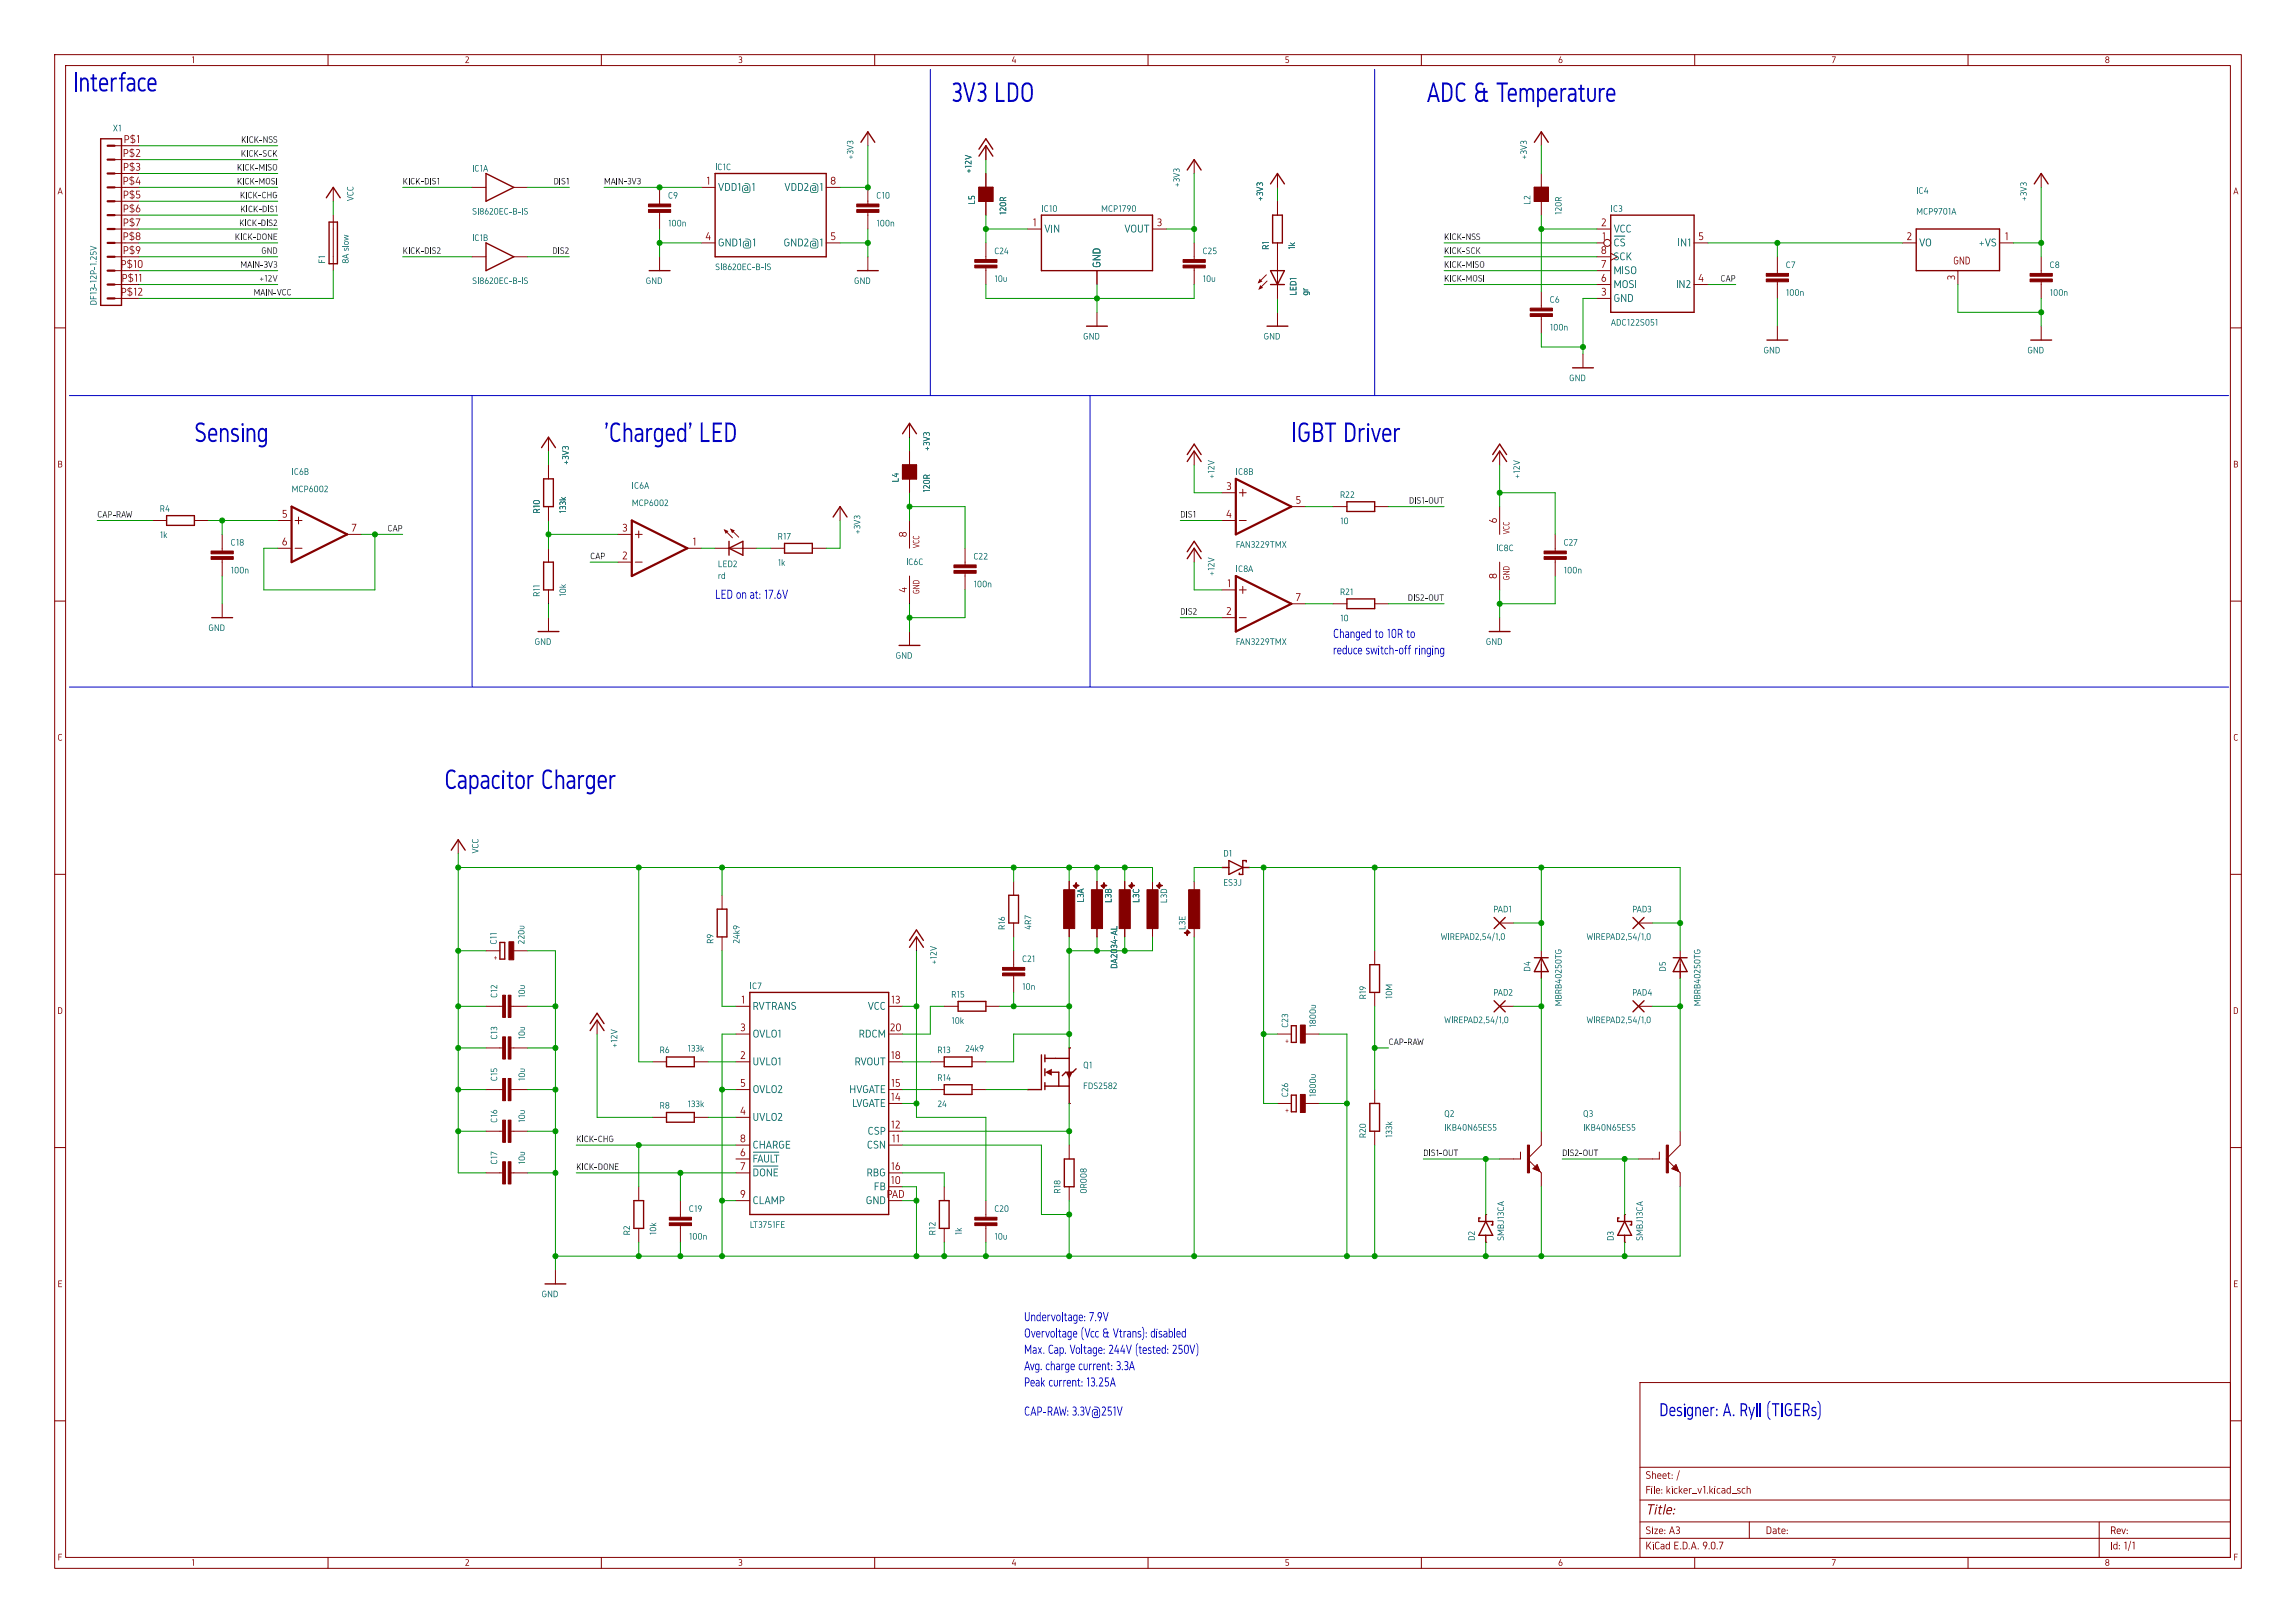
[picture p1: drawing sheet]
<svg xmlns="http://www.w3.org/2000/svg" width="420mm" height="297mm" viewBox="0 0 420 297" stroke-linecap="round" stroke-linejoin="round" font-family="sans-serif">
<defs><g id="words">
<g font-size="5.3" fill="#0000c2">
<text x="13.3" y="17.4">Interface</text>
<text x="174" y="19.3">3V3LDO</text>
<text x="261" y="19.3">ADC&amp; Temperature</text>
<text x="35.6" y="81.5">Sensing</text>
<text x="110.5" y="81.5">'Charged'LED</text>
<text x="236.2" y="81.5">IGBTDriver</text>
<text x="81.3" y="145">CapacitorCharger</text>
</g>
<text font-size="3.5" fill="#0000c2" x="303.5" y="259.6">Designer:A.Ryll(TIGERs)</text>
<text font-size="2.8" fill="#840000" x="301" y="277.8">Title:</text>
<g font-size="2.5" fill="#0000c2">
<text x="130.8" y="109.9">LEDonat:17.6V</text>
<text x="243.8" y="117.1">Changedto 10Rto</text>
<text x="243.8" y="120">reduceswitch-offringing</text>
<text x="187.3" y="242.1">Undervoltage:</text>
<text x="187.3" y="245.1">Overvoltage(Vcc&amp; Vtrans):disabled</text>
<text x="199.2" y="242.1">7.9V</text>
<text x="187.3" y="248">Max.Cap.Voltage:244V(tested:250V)</text>
<text x="187.3" y="251">Avg.chargecurrent:3.3A</text>
<text x="187.3" y="254">Peakcurrent:13.25A</text>
<text x="187.3" y="259.4">CAP-RAW:</text>
<text x="196.1" y="259.4">3.3V@251V</text>
</g>
<g font-size="2.1" fill="#a90000">
<text x="22.5" y="29">P$2</text>
<text x="22.6" y="26.4">P$1</text>
<text x="22.4" y="34">P$4</text>
<text x="22.5" y="31.5">P$3</text>
<text x="129.2" y="34">1</text>
<text x="151.8" y="34">8</text>
<text x="22.5" y="39.1">P$6</text>
<text x="22.5" y="41.7">P$7</text>
<text x="22.5" y="36.6">P$5</text>
<text x="188.8" y="41.7">1</text>
<text x="211.6" y="41.7">3</text>
<text x="292.8" y="41.7">2</text>
<text x="22.4" y="44.2">P$8</text>
<text x="22.5" y="46.7">P$9</text>
<text x="129" y="44.2">4</text>
<text x="151.9" y="44.2">5</text>
<text x="292.8" y="46.7">8</text>
<text x="293" y="44.2">1</text>
<text x="310.6" y="44.2">5</text>
<text x="348.7" y="44.2">2</text>
<text x="366.6" y="44.2">1</text>
<text x="22" y="49.3">P$10</text>
<text x="22.2" y="51.8">P$11</text>
<text x="292.8" y="49.3">7</text>
<text x="292.8" y="51.8">6</text>
<text x="310.6" y="51.8">4</text>
<text x="357.9" y="51.3" transform="rotate(-90 357.9 51.3)">3</text>
<text x="22.1" y="54.4">P$12</text>
<text x="292.9" y="54.4">3</text>
<text x="224.3" y="89.9">3</text>
<text x="51.5" y="95">5</text>
<text x="224.2" y="95">4</text>
<text x="237" y="92.5">5</text>
<text x="274.1" y="95.8" transform="rotate(-90 274.1 95.8)">6</text>
<text x="51.5" y="100.1">6</text>
<text x="64.2" y="97.5">7</text>
<text x="113.8" y="97.5">3</text>
<text x="126.6" y="100.1">1</text>
<text x="166.1" y="98.3" transform="rotate(-90 166.1 98.3)">8</text>
<text x="113.8" y="102.6">2</text>
<text x="224.4" y="107.7">1</text>
<text x="274.1" y="106" transform="rotate(-90 274.1 106)">8</text>
<text x="166.1" y="108.5" transform="rotate(-90 166.1 108.5)">4</text>
<text x="224.3" y="112.8">2</text>
<text x="237" y="110.2">7</text>
<text x="135.5" y="183.9">1</text>
<text x="162.9" y="183.9">13</text>
<text x="135.4" y="189">3</text>
<text x="162.7" y="189">20</text>
<text x="135.4" y="194.1">2</text>
<text x="162.9" y="194.1">18</text>
<text x="135.4" y="199.1">5</text>
<text x="162.9" y="201.7">14</text>
<text x="162.9" y="199.1">15</text>
<text x="135.3" y="204.2">4</text>
<text x="135.3" y="209.3">8</text>
<text x="162.9" y="206.8">12</text>
<text x="163.1" y="209.3">11</text>
<text x="135.4" y="211.8">6</text>
<text x="135.4" y="214.4">7</text>
<text x="162.9" y="214.4">16</text>
<text x="135.4" y="219.5">9</text>
<text x="162.2" y="219.5">PAD</text>
<text x="162.9" y="216.9">10</text>
</g>
<g font-size="2.1" fill="#006464">
<text x="131.3" y="35.4">VDD1@1</text>
<text x="143.5" y="35.4">VDD2@1</text>
<text x="131.3" y="45.6">GND1@1</text>
<text x="143.3" y="45.6">GND2@1</text>
<text x="191" y="43.1">VIN</text>
<text x="205.7" y="43.1">VOUT</text>
<text x="295.1" y="43.1">VCC</text>
<text x="306.9" y="45.6">IN1</text>
<text x="351" y="45.6">VO</text>
<text x="361.9" y="45.6">+VS</text>
<text x="201.8" y="49" transform="rotate(-90 201.8 49)">GND</text>
<text x="295.1" y="48.1">SCK</text>
<text x="295.1" y="50.7">MISO</text>
<text x="295.1" y="53.2">MOSI</text>
<text x="306.6" y="53.2">IN2</text>
<text x="295.1" y="55.8">GND</text>
<text x="137.7" y="185.3">RVTRANS</text>
<text x="158.7" y="185.3">VCC</text>
<text x="137.7" y="190.4">OVLO1</text>
<text x="157.1" y="190.4">RDCM</text>
<text x="137.7" y="195.5">UVLO1</text>
<text x="156.3" y="195.5">RVOUT</text>
<text x="137.7" y="200.5">OVLO2</text>
<text x="155.4" y="200.5">HVGATE</text>
<text x="155.9" y="203.1">LVGATE</text>
<text x="137.7" y="205.6">UVLO2</text>
<text x="158.7" y="208.2">CSP</text>
<text x="137.7" y="210.7">CHARGE</text>
<text x="137.7" y="213.2">~{FAULT}</text>
<text x="158.5" y="215.8">RBG</text>
<text x="158.6" y="210.7">CSN</text>
<text x="137.7" y="220.9">CLAMP</text>
<text x="158.4" y="220.9">GND</text>
<text x="159.8" y="218.3">FB</text>
</g>
<g font-size="2.1" fill="#840000">
<text x="357.3" y="48.9">GND</text>
<text x="301" y="273.8">File:kicker_v1.kicad_sch</text>
<text x="301" y="271.1">Sheet:/</text>
<text x="301" y="281.2">Size:A3</text>
<text x="323" y="281.2">Date:</text>
<text x="386" y="281.2">Rev:</text>
<text x="301" y="284">KiCadE.D.A.9.0.7</text>
<text x="386" y="284">Id:1/1</text>
</g>
<g font-size="1.8" fill="#840000">
<text x="35" y="12">1</text>
<text x="85" y="12">2</text>
<text x="135" y="12">3</text>
<text x="185" y="12">4</text>
<text x="235" y="12">5</text>
<text x="285" y="12">6</text>
<text x="335" y="12">7</text>
<text x="385" y="12">8</text>
<text x="10.5" y="36">A</text>
<text x="408.5" y="36">A</text>
<text x="10.5" y="86">B</text>
<text x="408.5" y="86">B</text>
<text x="168.6" y="100.3" transform="rotate(-90 168.6 100.3)">VCC</text>
<text x="276.6" y="97.8" transform="rotate(-90 276.6 97.8)">VCC</text>
<text x="276.6" y="106.2" transform="rotate(-90 276.6 106.2)">GND</text>
<text x="168.6" y="108.7" transform="rotate(-90 168.6 108.7)">GND</text>
<text x="10.5" y="136">C</text>
<text x="408.5" y="136">C</text>
<text x="90.2" y="176.2">+</text>
<text x="10.5" y="186">D</text>
<text x="408.5" y="186">D</text>
<text x="235" y="191.4">+</text>
<text x="235" y="204.1">+</text>
<text x="10.5" y="236">E</text>
<text x="408.5" y="236">E</text>
<text x="10.5" y="286">F</text>
<text x="35" y="287">1</text>
<text x="85" y="287">2</text>
<text x="135" y="287">3</text>
<text x="185" y="287">4</text>
<text x="235" y="287">5</text>
<text x="285" y="287">6</text>
<text x="335" y="287">7</text>
<text x="385" y="287">8</text>
<text x="408.5" y="286">F</text>
</g>
<g font-size="1.8" fill="#006464">
<text x="20.6" y="24.5">X1</text>
<text x="156.5" y="29.2" transform="rotate(-90 156.5 29.2)">+3V3</text>
<text x="279.7" y="29.2" transform="rotate(-90 279.7 29.2)">+3V3</text>
<text x="86.4" y="31.8">IC1A</text>
<text x="130.8" y="31.6">IC1C</text>
<text x="178.1" y="31.8" transform="rotate(-90 178.1 31.8)">+12V</text>
<text x="216.2" y="34.3" transform="rotate(-90 216.2 34.3)">+3V3</text>
<text x="350.5" y="35.9">IC4</text>
<text x="65.1" y="36.8" transform="rotate(-90 65.1 36.8)">VCC</text>
<text x="86.4" y="39.7">SI8620EC-B-IS</text>
<text x="122.2" y="36.8">C9</text>
<text x="122.2" y="41.9">100n</text>
<text x="160.3" y="36.8">C10</text>
<text x="160.3" y="41.9">100n</text>
<text x="178.8" y="37.5" transform="rotate(-90 178.8 37.5)">L5</text>
<text x="184.5" y="39.4" transform="rotate(-90 184.5 39.4)">120R</text>
<text x="190.5" y="39.2">IC10</text>
<text x="201.4" y="39.2">MCP1790</text>
<text x="231.5" y="36.8" transform="rotate(-90 231.5 36.8)">+3V3</text>
<text x="280.4" y="37.5" transform="rotate(-90 280.4 37.5)">L2</text>
<text x="286.1" y="39.4" transform="rotate(-90 286.1 39.4)">120R</text>
<text x="294.6" y="39.2">IC3</text>
<text x="350.5" y="39.7">MCP9701A</text>
<text x="371.2" y="36.8" transform="rotate(-90 371.2 36.8)">+3V3</text>
<text x="86.4" y="44.5">IC1B</text>
<text x="181.9" y="46.9">C24</text>
<text x="220" y="46.9">C25</text>
<text x="232.5" y="45.7" transform="rotate(-90 232.5 45.7)">R1</text>
<text x="237.3" y="45.7" transform="rotate(-90 237.3 45.7)">1k</text>
<text x="59.9" y="48.3" transform="rotate(-90 59.9 48.3)">F1</text>
<text x="64.2" y="48.3" transform="rotate(-90 64.2 48.3)">8Aslow</text>
<text x="86.4" y="52.4">SI8620EC-B-IS</text>
<text x="118.1" y="52.4">GND</text>
<text x="130.8" y="49.9">SI8620EC-B-IS</text>
<text x="156.2" y="52.4">GND</text>
<text x="181.9" y="52">10u</text>
<text x="220" y="52">10u</text>
<text x="326.6" y="49.5">C7</text>
<text x="374.9" y="49.5">C8</text>
<text x="18.1" y="55.9" transform="rotate(-90 18.1 55.9)">DF13-12P-1.25V</text>
<text x="237.6" y="54.1" transform="rotate(-90 237.6 54.1)">LED1</text>
<text x="239.7" y="54.1" transform="rotate(-90 239.7 54.1)">gr</text>
<text x="283.5" y="55.8">C6</text>
<text x="326.6" y="54.6">100n</text>
<text x="374.9" y="54.6">100n</text>
<text x="198.1" y="62.6">GND</text>
<text x="231.1" y="62.6">GND</text>
<text x="283.5" y="60.9">100n</text>
<text x="294.6" y="60">ADC122S051</text>
<text x="322.6" y="65.1">GND</text>
<text x="370.8" y="65.1">GND</text>
<text x="287" y="70.2">GND</text>
<text x="170.5" y="82.5" transform="rotate(-90 170.5 82.5)">+3V3</text>
<text x="53.3" y="87.3">IC6B</text>
<text x="104.5" y="85.1" transform="rotate(-90 104.5 85.1)">+3V3</text>
<text x="115.6" y="89.9">IC6A</text>
<text x="164.8" y="88.3" transform="rotate(-90 164.8 88.3)">L4</text>
<text x="222.6" y="87.6" transform="rotate(-90 222.6 87.6)">+12V</text>
<text x="226.1" y="87.3">IC8B</text>
<text x="278.4" y="87.6" transform="rotate(-90 278.4 87.6)">+12V</text>
<text x="29.2" y="94.1">R4</text>
<text x="53.3" y="90.5">MCP6002</text>
<text x="99.2" y="94" transform="rotate(-90 99.2 94)">R10</text>
<text x="104" y="94" transform="rotate(-90 104 94)">133k</text>
<text x="115.6" y="93">MCP6002</text>
<text x="170.5" y="90.2" transform="rotate(-90 170.5 90.2)">120R</text>
<text x="245.1" y="91.5">R22</text>
<text x="29.2" y="98.9">1k</text>
<text x="42.2" y="100.3">C18</text>
<text x="142.2" y="99.2">R17</text>
<text x="157.8" y="97.8" transform="rotate(-90 157.8 97.8)">+3V3</text>
<text x="226.1" y="100.7">FAN3229TMX</text>
<text x="245.1" y="96.3">10</text>
<text x="273.7" y="101.3">IC8C</text>
<text x="286" y="100.3">C27</text>
<text x="42.2" y="105.4">100n</text>
<text x="131.3" y="106.4">rd</text>
<text x="131.3" y="104.2">LED2</text>
<text x="142.2" y="104">1k</text>
<text x="165.7" y="103.8">IC6C</text>
<text x="178.1" y="102.8">C22</text>
<text x="178.1" y="107.9">100n</text>
<text x="222.6" y="105.4" transform="rotate(-90 222.6 105.4)">+12V</text>
<text x="226.1" y="105.1">IC8A</text>
<text x="286" y="105.4">100n</text>
<text x="99.2" y="109.2" transform="rotate(-90 99.2 109.2)">R11</text>
<text x="104" y="109.2" transform="rotate(-90 104 109.2)">10k</text>
<text x="245.1" y="109.3">R21</text>
<text x="38.1" y="115.9">GND</text>
<text x="97.8" y="118.4">GND</text>
<text x="226.1" y="118.4">FAN3229TMX</text>
<text x="245.1" y="114.1">10</text>
<text x="271.8" y="118.4">GND</text>
<text x="163.8" y="121">GND</text>
<text x="87.9" y="156.2" transform="rotate(-90 87.9 156.2)">VCC</text>
<text x="223.8" y="157.2">D1</text>
<text x="198.7" y="165.2" transform="rotate(-90 198.7 165.2)">L3A</text>
<text x="203.7" y="165.2" transform="rotate(-90 203.7 165.2)">L3B</text>
<text x="208.8" y="165.2" transform="rotate(-90 208.8 165.2)">L3C</text>
<text x="213.9" y="165.3" transform="rotate(-90 213.9 165.3)">L3D</text>
<text x="223.8" y="162.5">ES3J</text>
<text x="273.2" y="167.4">PAD1</text>
<text x="298.6" y="167.4">PAD3</text>
<text x="91.3" y="172.8" transform="rotate(-90 91.3 172.8)">C11</text>
<text x="96.4" y="172.8" transform="rotate(-90 96.4 172.8)">220u</text>
<text x="130.9" y="172.7" transform="rotate(-90 130.9 172.7)">R9</text>
<text x="135.7" y="172.7" transform="rotate(-90 135.7 172.7)">24k9</text>
<text x="184.2" y="170.2" transform="rotate(-90 184.2 170.2)">R16</text>
<text x="189" y="170.2" transform="rotate(-90 189 170.2)">4R7</text>
<text x="217.3" y="170.2" transform="rotate(-90 217.3 170.2)">L3E</text>
<text x="263.5" y="172.4">WIREPAD2,54/1,0</text>
<text x="290.2" y="172.4">WIREPAD2,54/1,0</text>
<text x="171.8" y="176.5" transform="rotate(-90 171.8 176.5)">+12V</text>
<text x="186.9" y="176.5">C21</text>
<text x="204.8" y="177.3" transform="rotate(-90 204.8 177.3)">DA2034-AL</text>
<text x="280.4" y="177.8" transform="rotate(-90 280.4 177.8)">D4</text>
<text x="305.1" y="177.8" transform="rotate(-90 305.1 177.8)">D5</text>
<text x="91.4" y="182.6" transform="rotate(-90 91.4 182.6)">C12</text>
<text x="96.5" y="182.6" transform="rotate(-90 96.5 182.6)">10u</text>
<text x="137.2" y="181.4">IC7</text>
<text x="174" y="183">R15</text>
<text x="186.9" y="181.6">10n</text>
<text x="250.3" y="182.9" transform="rotate(-90 250.3 182.9)">R19</text>
<text x="255.1" y="182.9" transform="rotate(-90 255.1 182.9)">10M</text>
<text x="273.2" y="182.6">PAD2</text>
<text x="286.1" y="184.1" transform="rotate(-90 286.1 184.1)">MBRB40250TG</text>
<text x="298.6" y="182.6">PAD4</text>
<text x="311.5" y="184.1" transform="rotate(-90 311.5 184.1)">MBRB40250TG</text>
<text x="91.4" y="190.2" transform="rotate(-90 91.4 190.2)">C13</text>
<text x="96.5" y="190.2" transform="rotate(-90 96.5 190.2)">10u</text>
<text x="113.3" y="191.8" transform="rotate(-90 113.3 191.8)">+12V</text>
<text x="174" y="187.8">10k</text>
<text x="236.1" y="188.1" transform="rotate(-90 236.1 188.1)">C23</text>
<text x="241.1" y="188.1" transform="rotate(-90 241.1 188.1)">1800u</text>
<text x="264.2" y="187.7">WIREPAD2,54/1,0</text>
<text x="290.2" y="187.7">WIREPAD2,54/1,0</text>
<text x="91.4" y="197.9" transform="rotate(-90 91.4 197.9)">C15</text>
<text x="96.5" y="197.9" transform="rotate(-90 96.5 197.9)">10u</text>
<text x="120.6" y="193.1">R6</text>
<text x="125.7" y="192.9">133k</text>
<text x="171.4" y="193.1">R13</text>
<text x="176.5" y="192.9">24k9</text>
<text x="198.1" y="195.9">Q1</text>
<text x="120.6" y="203.3">R8</text>
<text x="125.7" y="203">133k</text>
<text x="171.4" y="198.2">R14</text>
<text x="171.4" y="203">24</text>
<text x="198.1" y="199.7">FDS2582</text>
<text x="236.1" y="200.8" transform="rotate(-90 236.1 200.8)">C26</text>
<text x="241.1" y="200.8" transform="rotate(-90 241.1 200.8)">1800u</text>
<text x="91.4" y="205.5" transform="rotate(-90 91.4 205.5)">C16</text>
<text x="96.5" y="205.5" transform="rotate(-90 96.5 205.5)">10u</text>
<text x="250.3" y="208.3" transform="rotate(-90 250.3 208.3)">R20</text>
<text x="255.1" y="208.3" transform="rotate(-90 255.1 208.3)">133k</text>
<text x="264.2" y="204.8">Q2</text>
<text x="264.2" y="207.3">IKB40N65ES5</text>
<text x="289.6" y="204.8">Q3</text>
<text x="289.6" y="207.3">IKB40N65ES5</text>
<text x="91.4" y="213.1" transform="rotate(-90 91.4 213.1)">C17</text>
<text x="96.5" y="213.1" transform="rotate(-90 96.5 213.1)">10u</text>
<text x="194.4" y="218.4" transform="rotate(-90 194.4 218.4)">R18</text>
<text x="199.2" y="218.4" transform="rotate(-90 199.2 218.4)">0R008</text>
<text x="115.7" y="226.1" transform="rotate(-90 115.7 226.1)">R2</text>
<text x="120.5" y="226.1" transform="rotate(-90 120.5 226.1)">10k</text>
<text x="126" y="222.2">C19</text>
<text x="126" y="227.3">100n</text>
<text x="137.2" y="225.1">LT3751FE</text>
<text x="171.5" y="226.1" transform="rotate(-90 171.5 226.1)">R12</text>
<text x="176.3" y="226.1" transform="rotate(-90 176.3 226.1)">1k</text>
<text x="181.9" y="222.2">C20</text>
<text x="181.9" y="227.3">10u</text>
<text x="270.2" y="227.1" transform="rotate(-90 270.2 227.1)">D2</text>
<text x="275.5" y="227.1" transform="rotate(-90 275.5 227.1)">SMBJ13CA</text>
<text x="295.6" y="227.1" transform="rotate(-90 295.6 227.1)">D3</text>
<text x="300.9" y="227.1" transform="rotate(-90 300.9 227.1)">SMBJ13CA</text>
<text x="99.1" y="237.8">GND</text>
</g>
<g font-size="1.7" fill="#0f0f0f">
<text x="44.1" y="28.9">KICK-SCK</text>
<text x="44.1" y="26.3">KICK-NSS</text>
<text x="43.4" y="33.9">KICK-MOSI</text>
<text x="43.4" y="31.4">KICK-MISO</text>
<text x="73.7" y="33.9">KICK-DIS1</text>
<text x="101.3" y="33.9">DIS1</text>
<text x="110.5" y="33.9">MAIN-3V3</text>
<text x="43.8" y="41.6">KICK-DIS2</text>
<text x="43.9" y="36.5">KICK-CHG</text>
<text x="44" y="39">KICK-DIS1</text>
<text x="43" y="44.1">KICK-DONE</text>
<text x="47.8" y="46.6">GND</text>
<text x="73.7" y="46.6">KICK-DIS2</text>
<text x="101" y="46.6">DIS2</text>
<text x="264.2" y="44.1">KICK-NSS</text>
<text x="264.2" y="46.6">KICK-SCK</text>
<text x="44" y="49.2">MAIN-3V3</text>
<text x="47.4" y="51.7">+12V</text>
<text x="264.2" y="51.7">KICK-MOSI</text>
<text x="264.2" y="49.2">KICK-MISO</text>
<text x="314.7" y="51.7">CAP</text>
<text x="46.4" y="54.3">MAIN-VCC</text>
<text x="17.8" y="94.9">CAP-RAW</text>
<text x="215.9" y="94.9">DIS1</text>
<text x="257.7" y="92.4">DIS1-OUT</text>
<text x="70.9" y="97.4">CAP</text>
<text x="107.9" y="102.5">CAP</text>
<text x="215.9" y="112.7">DIS2</text>
<text x="257.5" y="110.1">DIS2-OUT</text>
<text x="254" y="191.4">CAP-RAW</text>
<text x="105.4" y="209.2">KICK-CHG</text>
<text x="105.4" y="214.3">KICK-DONE</text>
<text x="260.3" y="211.7">DIS1-OUT</text>
<text x="285.8" y="211.7">DIS2-OUT</text>
</g>
</g></defs>
<g fill="none" stroke="#840000" stroke-width=".18">
<path d="M10 10h400v277h-400zM12 12h396v273h-396zM60 10v2M110 10v2M160 10v2M210 10v2M260 10v2M310 10v2M360 10v2M10 60h2M408 60h2M10 110h2"/>
<path d="M408 110h2M10 160h2M408 160h2M185.4 174v3M185.4 178.6v3M200.7 161.3v2.5M200.7 168.9v2.6M210.8 161.3v2.5M210.8 168.9v2.6M251.5 174v2.5M274.3 168.9h2.6M299.7 168.9h2.6"/>
<path d="M307.3 174v5.1M119.4 194.3h2.5M127 194.3h2.5M170.2 199.4h2.5M170.2 194.3h2.5M172.7 184.2h2.6M177.8 199.4h2.5M177.8 194.3h2.5M180.3 184.2h2.6M233.7 189.2h2.5M238.8 189.2h2.5M251.5 181.6v2.6"/>
<path d="M251.5 199.4v2.5M274.3 184.2h2.6M299.7 184.2h2.6M10 210h2M172.7 217.2v2.5M180.3 219.7v3.1M195.6 209.6v2.5M195.6 217.2v2.5M233.7 201.9h2.5M238.8 201.9h2.5M251.5 207v2.6M303.5 210.8v1.3h-3.8"/>
<path d="M305.8 213.9l.8-.8 .5 1.3zM307 214.2l.3 .4v2.6M307.3 207v2.6l-2.5 2.5 1.5 1.5M408 210h2M172.7 224.8v2.5M180.3 224.3v3M271.8 227.3h.1M271.8 222.2h.1M297.2 227.3h.1M297.2 222.2h.1M300 253h108v32h-108zM10 260h2"/>
<path d="M300 278.5h108M300 274.5h108M300 268.5h108M320 278.5v3M384 278.5v6.5M408 260h2M60 285v2M110 285v2M160 285v2M210 285v2M260 285v2M300 281.5h108"/>
<path d="M310 285v2M360 285v2"/>
</g>
<g fill="none" stroke="#840000" stroke-width=".25">
<path d="M250.6 176.5h1.7v5.1h-1.7zM273.3 167.9l2 2M275.3 167.9l-2 2M298.7 167.9l2 2M300.7 167.9l-2 2M306.1 175.3h2.5M307.3 175.3l1.3 2.5h-2.5zM121.9 193.4h5.1v1.8h-5.1zM172.7 193.4h5.1v1.8h-5.1zM172.7 198.5h5.1v1.8h-5.1zM175.3 183.3h5v1.7h-5zM190.5 193v6.4h-2.5"/>
<path d="M191.1 193v1.3M191.1 195.6v1.3M191.1 193.7h1.9M236.2 187.7h.9v3.1h-.9zM273.3 183.1l2 2.1M275.3 183.1l-2 2.1M298.7 183.1l2 2.1M300.7 183.1l-2 2.1M171.8 219.7h1.8v5.1h-1.8zM194.7 212.1h1.8v5.1h-1.8zM236.2 200.4h.9v3.1h-.9zM250.6 201.9h1.7v5.1h-1.7z"/>
<path d="M306.1 213.9l.5-.5 .4 .8zM306.3 213.6l.7 .6M306.6 213.6l-.3 .3M270.8 222.9h-.3v.6h2.5v.7h-.2M271.8 223.5l1.2 2.6h-2.5zM271.8 222.2v1.3M271.8 226.1v1.2M296.2 222.9h-.3v.6h2.5v.7h-.2M297.2 223.5l1.2 2.6h-2.5zM297.2 222.2v1.3M297.2 226.1v1.2"/>
</g>
<g fill="#840000" stroke="#840000" stroke-width=".25">
<path d="M211.6 162.1l.3-.1 .2-.5 .1 .3 .4 .3h-.3l-.2 .5z"/>
<path d="M201.4 162.1l.4-.3 .1-.3 .1 .3 .4 .3-.4 .2-.1 .3z"/>
</g>
<g fill="#840000" stroke="#840000" stroke-width=".18">
<path d="M209.8 162.8h2v7.1h-2z"/>
<path d="M199.6 162.8h2.1v7.1h-2.1z"/>
<path d="M183.4 177h4.1v.5h-4.1z"/>
<path d="M183.4 178.1h4.1v.5h-4.1z"/>
<path d="M237.9 187.6h.9v3.3h-.9z"/>
<path d="M237.9 200.3h.9v3.3h-.9z"/>
<path d="M304.8 209.6h.4v5h-.4z"/>
<path d="M178.3 222.8h4.1v.5h-4.1z"/>
<path d="M178.3 223.8h4.1v.5h-4.1z"/>
</g>
<path d="M191.1 196.2l1.3-.6v1.3z" fill="#840000"/>
<path d="M191.1 198.1v1.3M191.1 198.8h4.5M192.4 196.2h1.3v2.6M193 193.7h2.6M195.6 191.8v4.4M196.2 196.2h-1.3l-.6 .7" fill="none" stroke="#840000" stroke-width=".25"/>
<path d="M194.9 196.2h1.3l-.6 1.3z" fill="#840000"/>
<path d="M179.1 27.3l1.2-1.9 1.3 1.9M179.1 28.6l1.2-1.9 1.3 1.9M280.7 175.3h2.5M281.9 175.3l1.3 2.5h-2.5zM137.2 181.6h25.4v40.6h-25.4zM195.6 196.9v5M196.8 195.6l-.6 .6" fill="none" stroke="#840000" stroke-width=".25"/>
<g fill="none" stroke="#840000" stroke-width=".18">
<path d="M180.3 26.7v2.5M281.9 174v5.1M134.6 184.2h2.6M134.6 189.2h2.6M134.6 194.3h2.6M134.6 199.4h2.6M188 199.4h.1M195.6 191.8h.1M124.5 219.7v3.1M134.6 204.5h2.6M134.6 209.6h2.6M134.6 212.1h2.6"/>
<path d="M134.6 214.6h2.6M195.6 201.9h.1M124.5 224.3v3"/>
</g>
<g fill="#840000" stroke="#840000" stroke-width=".18">
<path d="M122.4 222.8h4.1v.5h-4.1z"/>
<path d="M122.4 223.8h4.1v.5h-4.1z"/>
</g>
<path d="M137.8 210.8h4.7" fill="none" stroke="#006464" stroke-width=".18"/>
<g fill="#006464">
<path d="M137.8 213.8a.73 .73 0 0 1 .9 .8 .73 .73 0 0 1-.9 .7v-.2l.7-.1 .1-.4-.1-.5-.5-.1v1.1h-.2z"/>
<path d="M139.1 214a.52 .52 0 0 1 .7-.1 .52 .52 0 0 1 .2 .7 .52 .52 0 0 1-.5 .7 .52 .52 0 0 1-.5-.7h.2a.37 .37 0 0 0 .4 .5 .37 .37 0 0 0 .2-.5v-.1a.37 .37 0 0 0-.4-.5 .37 .37 0 0 0-.2 .6h-.2z"/>
<path d="M140.3 213.8h.1l.6 1.2v-1.2h.2v1.5h-.1l-.7-1.1v1.1h-.1z"/>
<path d="M141.5 213.8h.8v.2h-.6v.5h.5v.1h-.5v.5h.6v.2h-.8z"/>
</g>
<path d="M137.8 213.4h4.5" fill="none" stroke="#006464" stroke-width=".18"/>
<g fill="none" stroke="#840000" stroke-width=".18">
<path d="M180.3 31.8v7.6M218.4 29.2v2.6M281.9 24.1v2.6M281.9 31.8v7.6M373.4 31.8v2.5M180.3 44.5v3M180.3 49v3.1M200.7 57.2v2.5M218.4 44.5v3M218.4 49v3.1M292.1 44.5h1.3M292.1 41.9h2.5"/>
<path d="M325.1 47v3M325.1 51.6v3M325.1 59.7v2.5M348 44.5h2.5M358.1 49.5v2.6M365.8 44.5h2.5M373.4 59.7v2.5M223.5 90.2h2.6M223.5 95.3h2.6M226.7 90.2h1.3M226.7 95.3h1.3M227.3 89.5v1.3"/>
<path d="M236.2 92.7h2.6M243.8 92.7h2.6M251.5 92.7h2.5M176.5 100.3v3.1M176.5 104.9v3.1M223.5 108h2.6M223.5 113h2.6M226.7 108h1.3M226.7 113h1.3M227.3 107.3v1.3M236.2 110.5h2.6M243.8 110.5h2.6"/>
<path d="M251.5 110.5h2.5M274.3 113v2.6M83.8 153.7v2.5M223.5 158.8h.1M228.6 158.8h.1M167.6 171.5v2.5M88.9 184.2h3M93.5 184.2h3M88.9 207h3M88.9 214.6h3M93.5 207h3M93.5 214.6h3"/>
<path d="M116.8 217.2v2.5M134.6 219.7h2.6M101.6 232.4v2.5M116.8 224.8v2.5"/>
<circle cx="294" cy="44.4" r=".63"/>
</g>
<g fill="none" stroke="#840000" stroke-width=".25">
<path d="M179.1 34.3h2.5v2.5h-2.5zM217.2 31.1l1.2-1.9 1.3 1.9M280.7 34.3h2.5v2.5h-2.5zM280.7 26l1.2-1.9 1.3 1.9M294.6 39.4h15.3v17.8h-15.3zM372.1 33.7l1.3-1.9 1.2 1.9M198.8 59.7h3.8M350.5 41.9h15.3v7.6h-15.3zM323.2 62.2h3.8M371.5 62.2h3.8M246.4 91.8h5.1v1.8h-5.1zM246.4 109.6h5.1v1.8h-5.1z"/>
<path d="M272.4 115.6h3.8M82.5 155.6l1.3-1.9 1.3 1.9M223.5 158.8h1.3M224.8 157.5l2.5 1.3-2.5 1.2zM227.3 158.8h1.3M228 157.7v-.2h-.7v2.5h-.6v-.2M166.4 172.1l1.2-1.9 1.3 1.9M166.4 173.4l1.2-1.9 1.3 1.9M116 219.7h1.7v5.1h-1.7zM99.7 234.9h3.8"/>
</g>
<path d="M226.1 87.6l10.1 5.1-10.1 5.1zM226.1 105.4l10.1 5.1-10.1 5.1z" fill="none" stroke="#840000" stroke-width=".41"/>
<g fill="#840000" stroke="#840000" stroke-width=".18">
<path d="M174.5 103.4h4.1v.5h-4.1z"/>
<path d="M174.5 104.4h4.1v.5h-4.1z"/>
<path d="M323.1 50h4.1v.5h-4.1z"/>
<path d="M323.1 51.1h4.1v.5h-4.1z"/>
<path d="M91.9 205h.6v4h-.6z"/>
<path d="M93 205h.5v4h-.5z"/>
<path d="M179.1 34.3h2.5v2.5h-2.5z"/>
<path d="M178.3 47.5h4.1v.5h-4.1z"/>
<path d="M178.3 48.5h4.1v.5h-4.1z"/>
<path d="M91.9 182.1h.6v4.1h-.6z"/>
<path d="M93 182.1h.5v4.1h-.5z"/>
<path d="M216.4 47.5h4.1v.5h-4.1z"/>
<path d="M216.4 48.5h4.1v.5h-4.1z"/>
<path d="M280.7 34.3h2.5v2.5h-2.5z"/>
<path d="M91.9 212.6h.6v4.1h-.6z"/>
<path d="M93 212.6h.5v4.1h-.5z"/>
</g>
<g fill="#006464">
<path d="M295.4 43.8l.4-.2 .3 .2-.1 .1-.1-.1a.62 .62 0 0 0-.5 .5 .62 .62 0 0 0 .2 .6l.5-.1 .1 .1a.5 .5 0 0 1-.6 .2 .5 .5 0 0 1-.3-.5z"/>
<path d="M296.5 43.8l.3-.2 .4 .2-.1 .1-.1-.1a.26 .26 0 0 0-.4 .1 .26 .26 0 0 0 .2 .4 .46 .46 0 0 1 .4 .7 .46 .46 0 0 1-.8-.1l.1-.1a.3 .3 0 0 0 .5 .1 .3 .3 0 0 0-.1-.5l-.5-.2z"/>
</g>
<g fill="none" stroke="#840000" stroke-width=".18">
<path d="M233.7 57.2v2.5M281.9 53.3v3.1M281.9 57.9v3.1M292.1 47h2.5M292.1 49.5h2.5M292.1 52.1h2.5M292.1 54.6h2.5M309.9 52.1h2.5M309.9 44.5h2.5M27.9 95.3h2.6M35.6 95.3h2.5M218.4 82.6v2.5"/>
<path d="M274.3 82.6v2.5M274.3 92.7v5.1M284.5 97.8v3M218.4 100.3v2.6M274.3 102.9v5.1M284.5 102.4v3M88.9 174h2.5M94 174h2.5M132.1 163.8v2.6M132.1 171.5v2.5M88.9 199.4h3M88.9 191.8h3"/>
<path d="M93.5 199.4h3M93.5 191.8h3M109.2 186.7v2.5"/>
</g>
<g fill="#840000" stroke="#840000" stroke-width=".18">
<path d="M91.9 197.4h.6v4h-.6z"/>
<path d="M93 197.4h.5v4h-.5z"/>
<path d="M282.4 100.8h4.1v.5h-4.1z"/>
<path d="M282.4 101.9h4.1v.5h-4.1z"/>
<path d="M91.9 189.7h.6v4.1h-.6z"/>
<path d="M93 189.7h.5v4.1h-.5z"/>
<path d="M93.1 172.3h.9v3.3h-.9z"/>
<path d="M279.9 56.4h4.1v.5h-4.1z"/>
<path d="M279.9 57.4h4.1v.5h-4.1z"/>
</g>
<path d="M231.8 59.7h3.8M30.5 94.4h5.1v1.7h-5.1zM217.2 83.2l1.2-1.9 1.3 1.9M217.2 84.5l1.2-1.9 1.3 1.9M273 83.2l1.3-1.9 1.3 1.9M273 84.5l1.3-1.9 1.3 1.9M217.2 101l1.2-1.9 1.3 1.9M217.2 102.2l1.2-1.9 1.3 1.9M91.4 172.5h.9v3h-.9zM131.2 166.4h1.8v5.1h-1.8zM107.9 187.3l1.3-1.9 1.3 1.9M107.9 188.6l1.3-1.9 1.3 1.9" fill="none" stroke="#840000" stroke-width=".25"/>
<g fill="#840000">
<path d="M230.4 51l.5 .5-.9 .4z"/>
<path d="M230.5 52.2l.5 .5-.8 .4z"/>
</g>
<g fill="none" stroke="#840000" stroke-width=".18">
<path d="M21 26.7h1.9M21 29.2h1.9M21 31.8h1.9M21 34.3h1.9M21 36.8h1.9M21 39.4h1.9M61 34.3v2.5M61 39.4v10.1M86.4 34.3h2.5M94 34.3h2.5M120.6 34.3v3M120.6 38.9v3"/>
<path d="M128.3 34.3h2.5M151.1 34.3h2.6M158.7 24.1v2.6M158.7 34.3v3M158.7 38.9v3M233.7 31.8v2.5M233.7 36.8v2.6M21 41.9h1.9M21 44.5h1.9M21 47h1.9M21 49.5h1.9M21 52.1h1.9"/>
<path d="M21 54.6h1.9M86.4 47h2.5M94 47h2.5M120.6 47v2.5M128.3 44.5h2.5M151.1 44.5h2.6M158.7 47v2.5M188 41.9h2.5M200.7 49.5v2.6M210.8 41.9h2.6M231.6 50.3l-1.3 1.4M231.8 51.4l-1.4 1.4"/>
<path d="M233.7 44.5v10.1M289.6 64.8v2.5M40.6 97.8v3M50.8 95.3h2.5M54 95.3h1.2M54.6 94.6v1.3M63.5 97.8h2.5M100.3 80v2.6M100.3 85.1v2.5M100.3 92.7v2.6M113 97.8h2.6M116.2 97.8h1.3"/>
<path d="M116.8 97.2v1.2M166.4 82.6v7.6M166.4 95.3v5M40.6 102.4v3M40.6 110.5v2.5M50.8 100.3h2.5M54 100.3h1.2M113 102.9h2.6M116.2 102.9h1.3M125.7 100.3h2.6M166.4 105.4v5.1M185.4 161.3v2.5"/>
<path d="M185.4 168.9v2.6M195.6 161.3v2.5M195.6 168.9v2.6M205.7 161.3v2.5M205.7 168.9v2.6M218.4 161.3v2.5M218.4 168.9v2.6M278.1 210.8v1.3h-3.8M280.4 213.9l.8-.8 .5 1.3zM281.6 214.2l.3 .4v2.6M281.9 207v2.6l-2.5 2.5 1.5 1.5"/>
</g>
<g fill="none" stroke="#840000" stroke-width=".25">
<path d="M18.4 25.4h3.8v30.5h-3.8zM59.7 36.2l1.3-1.9 1.2 1.9M88.9 31.8l5.1 2.5-5.1 2.5zM130.8 31.8h20.3v15.2h-20.3zM157.5 26l1.2-1.9 1.3 1.9M190.5 39.4h20.3v10.1h-20.3zM232.4 33.7l1.3-1.9 1.2 1.9M232.8 39.4h1.8v5.1h-1.8zM60.2 40.6h1.5v7.7h-1.5zM88.9 44.5l5.1 2.5-5.1 2.5zM118.7 49.5h3.9M156.8 49.5h3.9"/>
<path d="M232.4 49.5h2.5l-1.2 2.6zM232.4 52.1h2.5M287.7 67.3h3.8M99.1 81.9l1.2-1.9 1.3 1.9M99.4 87.6h1.8v5.1h-1.8zM165.1 85.1h2.5v2.5h-2.5zM38.7 113h3.8M184.5 163.8h1.8v5.1h-1.8zM280.7 213.9l.5-.5 .4 .8zM280.9 213.6l.7 .6M281.2 213.6l-.3 .3"/>
</g>
<g fill="#840000" stroke="#840000" stroke-width=".25">
<path d="M207 161.5l.1 .3 .4 .3-.4 .2-.1 .3-.5-.5 .4-.3z"/>
<path d="M216.7 170.7l.2-.1 .3-.4 .5 .5-.3 .1-.2 .4-.1-.3z"/>
<path d="M196.3 162.1l.3-.1 .2-.5 .1 .3 .5 .3h-.3l-.3 .5z"/>
</g>
<g fill="#840000" stroke="#840000" stroke-width=".18">
<path d="M204.7 162.8h2.1v7.1h-2.1z"/>
<path d="M217.4 162.8h2.1v7.1h-2.1z"/>
<path d="M194.6 162.8h2v7.1h-2z"/>
<path d="M279.4 209.6h.4v5h-.4z"/>
<path d="M38.6 100.8h4.1v.5h-4.1z"/>
<path d="M38.6 101.9h4.1v.5h-4.1z"/>
<path d="M156.7 37.3h4.1v.5h-4.1z"/>
<path d="M156.7 38.4h4.1v.5h-4.1z"/>
<path d="M165.1 85.1h2.5v2.5h-2.5z"/>
<path d="M118.6 37.3h4.1v.5h-4.1z"/>
<path d="M118.6 38.4h4.1v.5h-4.1z"/>
</g>
<g fill="none" stroke="#840000" stroke-width=".41">
<path d="M19.7 26.7h1.3M19.7 29.2h1.3M19.7 31.8h1.3M19.7 34.3h1.3M19.7 36.8h1.3M19.7 39.4h1.3M19.7 41.9h1.3M19.7 44.5h1.3M19.7 47h1.3M19.7 49.5h1.3M19.7 52.1h1.3M19.7 54.6h1.3"/>
<path d="M53.3 92.7l10.2 5.1-10.2 5.1zM115.6 95.3l10.1 5-10.1 5.1z"/>
</g>
<g fill="#840000">
<path d="M133.5 96.7l.9 .4-.5 .5z"/>
<path d="M132.4 96.8l.9 .4-.5 .5z"/>
</g>
<g fill="none" stroke="#840000" stroke-width=".18">
<path d="M180.3 26.7v2.5M180.3 31.8v2.5M180.3 36.8v2.6M233.7 31.8v2.5M233.7 36.8v2.6M233.7 44.5v5M233.7 52.1v2.5M373.4 47v3M373.4 51.6v3M166.4 77.5v2.5M100.3 80v2.6M100.3 85.1v2.5"/>
<path d="M100.3 92.7v2.6M132.6 97l1.4 1.4M133.7 96.9l1.4 1.4M153.7 92.7v2.6M166.4 82.6v2.5M166.4 87.6v2.6M100.3 100.3v2.6M100.3 108v2.5M100.3 113v2.6M130.8 100.3h7.6M141 100.3h2.5M148.6 100.3h2.5"/>
<path d="M166.4 115.6v2.5M195.6 161.3v2.5M195.6 168.9v2.6M200.7 161.3v2.5M200.7 168.9v2.6M205.7 161.3v2.5M205.7 168.9v2.6M119.4 204.5h2.5M127 204.5h2.5"/>
</g>
<path d="M165.1 79.4l1.3-1.9 1.2 1.9M133.3 99.1v2.5M143.5 99.4h5.1v1.8h-5.1zM152.4 94.6l1.3-1.9 1.2 1.9M98.4 115.6h3.8M99.4 102.9h1.8v5.1h-1.8zM133.3 100.3l2.6-1.2v2.5zM164.5 118.1h3.8M121.9 203.6h5.1v1.8h-5.1z" fill="none" stroke="#840000" stroke-width=".25"/>
<g fill="#840000" stroke="#840000" stroke-width=".18">
<path d="M371.3 50h4.1v.5h-4.1z"/>
<path d="M371.3 51.1h4.1v.5h-4.1z"/>
</g>
<path d="M170.2 12.7v59.7M251.5 12.7v59.7M12.7 72.4h395M86.4 72.4v53.3M199.4 72.4v53.3M12.7 125.7h395" fill="none" stroke="#0000c2" stroke-width=".18"/>
<g fill="none" stroke="#009600" stroke-width=".18">
<path d="M25.4 31.8h25.4M25.4 29.2h25.4M25.4 26.7h25.4M25.4 34.3h25.4M25.4 36.8h25.4M25.4 39.4h25.4M61 36.8v2.6M73.7 34.3h12.7M96.5 34.3h7.6M110.5 34.3h17.8M158.7 26.7v7.6h-5M180.3 29.2v2.6"/>
<path d="M180.3 39.4v5.1M218.4 31.8v12.7M233.7 34.3v2.5M281.9 26.7v5.1M281.9 39.4v13.9M373.4 34.3v12.7M25.4 44.5h25.4M25.4 52.1h25.4M25.4 41.9h25.4M25.4 47h25.4M25.4 49.5h25.4M61 49.5v5.1h-35.6"/>
<path d="M73.7 47h12.7M96.5 47h7.6M120.6 44.5h7.7M120.6 41.9v5.1M153.7 44.5h5M158.7 41.9v5.1M180.3 52.1v2.5h38.1v-2.5M180.3 41.9h7.7M200.7 52.1v5.1M213.4 41.9h5M233.7 54.6v2.6M264.2 44.5h27.9"/>
<path d="M264.2 52.1h27.9M264.2 47h27.9M264.2 49.5h27.9M281.9 41.9h10.2M292.1 54.6h-2.5v10.2M312.4 44.5h35.6M312.4 52.1h5.1M325.1 44.5v2.5M325.1 54.6v5.1M358.1 52.1v5.1h15.3M368.3 44.5h5.1M373.4 54.6v5.1"/>
<path d="M281.9 61v2.5h7.7M17.8 95.3h10.1M38.1 95.3h12.7M40.6 95.3v2.5M66 97.8h7.7M68.6 97.8v10.2h-20.3v-7.7h2.5M100.3 97.8h12.7M100.3 82.6v2.5M100.3 95.3v5M153.7 95.3v5h-2.6M166.4 92.7h10.1v7.6M166.4 80v2.6"/>
<path d="M166.4 90.2v5.1M215.9 95.3h7.6M218.4 85.1v5.1h5.1M238.8 92.7h5M254 92.7h10.2M274.3 90.2h10.2v7.6M274.3 85.1v7.6M40.6 105.4v5.1M100.3 110.5v2.5M107.9 102.9h5.1M128.3 100.3h2.5M138.4 100.3h2.6"/>
<path d="M166.4 110.5v5.1M176.5 108v5h-10.1M215.9 113h7.6M218.4 102.9v5.1h5.1M238.8 110.5h5M254 110.5h10.2M274.3 108v5M284.5 105.4v5.1h-10.2M83.8 156.2v58.4h5.1M83.8 158.8h127v2.5M116.8 158.8v35.5h2.6M132.1 158.8v5"/>
<path d="M185.4 158.8v2.5M195.6 158.8v2.5M200.7 158.8v2.5M205.7 158.8v2.5M223.5 158.8h-5.1v2.5M228.6 158.8h78.7v15.2M231.1 158.8v43.1h2.6M251.5 158.8v15.2M281.9 158.8v15.2M83.8 174h5.1M96.5 174h5.1v58.4M132.1 174v10.2h2.5"/>
<path d="M167.6 174v30.5h12.7v15.2M185.4 171.5v2.5M195.6 171.5v20.3M200.7 171.5v2.5M205.7 171.5v2.5M210.8 171.5v2.5h-15.2M218.4 171.5v58.4M276.9 168.9h5M281.9 179.1v27.9M302.3 168.9h5M307.3 179.1v27.9M83.8 191.8h5.1"/>
<path d="M83.8 199.4h5.1M83.8 184.2h5.1M96.5 191.8h5.1M96.5 199.4h5.1M96.5 184.2h5.1M109.2 189.2v15.3h10.2M129.5 194.3h5.1M132.1 199.4h2.5M134.6 189.2h-2.5v40.7M165.1 199.4h5.1M165.1 194.3h5.1M165.1 184.2h2.5"/>
<path d="M172.7 184.2h-2.5v5h-5.1M180.3 199.4h7.7M182.9 184.2h12.7M185.4 181.6v2.6M195.6 189.2h-10.2v5.1h-5.1M231.1 189.2h2.6M241.3 189.2h5.1v40.7M251.5 191.8h2.5M251.5 184.2v15.2M276.9 184.2h5M302.3 184.2h5M83.8 207h5.1"/>
<path d="M96.5 207h5.1M96.5 214.6h5.1M105.4 209.6h29.2M105.4 214.6h29.2M116.8 209.6v7.6M124.5 214.6v5.1M129.5 204.5h5.1M132.1 219.7h2.5M165.1 201.9h2.5M165.1 217.2h2.5v12.7M165.1 219.7h2.5M165.1 207h30.5"/>
<path d="M165.1 209.6h25.4v12.6h5.1M165.1 214.6h7.6v2.6M195.6 201.9v7.7M195.6 219.7v10.2M241.3 201.9h5.1M251.5 209.6v20.3M260.3 212.1h14M271.8 212.1v10.1M281.9 217.2v12.7M285.7 212.1h14M297.2 212.1v10.1M307.3 217.2v12.7h-205.7"/>
<path d="M116.8 227.3v2.6M124.5 227.3v2.6M172.7 227.3v2.6M180.3 227.3v2.6M271.8 227.3v2.6M297.2 227.3v2.6"/>
</g>
<g fill="#009600" stroke="#009600" stroke-width=".18">
<circle cx="307.3" cy="184.2" r=".46"/>
<circle cx="297.2" cy="229.9" r=".46"/>
<circle cx="297.2" cy="212.1" r=".46"/>
<circle cx="307.3" cy="168.9" r=".46"/>
<circle cx="281.9" cy="229.9" r=".46"/>
<circle cx="281.9" cy="168.9" r=".46"/>
<circle cx="281.9" cy="184.2" r=".46"/>
<circle cx="271.8" cy="212.1" r=".46"/>
<circle cx="271.8" cy="229.9" r=".46"/>
<circle cx="251.5" cy="229.9" r=".46"/>
<circle cx="185.4" cy="158.8" r=".46"/>
<circle cx="231.1" cy="158.8" r=".46"/>
<circle cx="195.6" cy="158.8" r=".46"/>
<circle cx="205.7" cy="158.8" r=".46"/>
<circle cx="200.7" cy="158.8" r=".46"/>
<circle cx="274.3" cy="110.5" r=".46"/>
<circle cx="205.7" cy="174" r=".46"/>
<circle cx="200.7" cy="174" r=".46"/>
<circle cx="281.9" cy="41.9" r=".46"/>
<circle cx="289.6" cy="63.5" r=".46"/>
<circle cx="281.9" cy="158.8" r=".46"/>
<circle cx="251.5" cy="158.8" r=".46"/>
<circle cx="274.3" cy="90.2" r=".46"/>
<circle cx="373.4" cy="44.5" r=".46"/>
<circle cx="325.1" cy="44.5" r=".46"/>
<circle cx="373.4" cy="57.2" r=".46"/>
<circle cx="251.5" cy="191.8" r=".46"/>
<circle cx="246.4" cy="201.9" r=".46"/>
<circle cx="195.6" cy="229.9" r=".46"/>
<circle cx="246.4" cy="229.9" r=".46"/>
<circle cx="231.1" cy="189.2" r=".46"/>
<circle cx="120.6" cy="44.5" r=".46"/>
<circle cx="120.6" cy="34.3" r=".46"/>
<circle cx="158.7" cy="34.3" r=".46"/>
<circle cx="180.3" cy="41.9" r=".46"/>
<circle cx="172.7" cy="229.9" r=".46"/>
<circle cx="180.3" cy="229.9" r=".46"/>
<circle cx="167.6" cy="219.7" r=".46"/>
<circle cx="195.6" cy="207" r=".46"/>
<circle cx="167.6" cy="201.9" r=".46"/>
<circle cx="132.1" cy="219.7" r=".46"/>
<circle cx="124.5" cy="214.6" r=".46"/>
<circle cx="124.5" cy="229.9" r=".46"/>
<circle cx="132.1" cy="229.9" r=".46"/>
<circle cx="132.1" cy="199.4" r=".46"/>
<circle cx="116.8" cy="229.9" r=".46"/>
<circle cx="101.6" cy="229.9" r=".46"/>
<circle cx="116.8" cy="209.6" r=".46"/>
<circle cx="83.8" cy="207" r=".46"/>
<circle cx="83.8" cy="199.4" r=".46"/>
<circle cx="132.1" cy="158.8" r=".46"/>
<circle cx="116.8" cy="158.8" r=".46"/>
<circle cx="101.6" cy="199.4" r=".46"/>
<circle cx="101.6" cy="191.8" r=".46"/>
<circle cx="101.6" cy="184.2" r=".46"/>
<circle cx="83.8" cy="174" r=".46"/>
<circle cx="83.8" cy="158.8" r=".46"/>
<circle cx="101.6" cy="214.6" r=".46"/>
<circle cx="101.6" cy="207" r=".46"/>
<circle cx="83.8" cy="184.2" r=".46"/>
<circle cx="83.8" cy="191.8" r=".46"/>
<circle cx="195.6" cy="189.2" r=".46"/>
<circle cx="195.6" cy="184.2" r=".46"/>
<circle cx="167.6" cy="184.2" r=".46"/>
<circle cx="185.4" cy="184.2" r=".46"/>
<circle cx="166.4" cy="113" r=".46"/>
<circle cx="195.6" cy="174" r=".46"/>
<circle cx="40.6" cy="95.3" r=".46"/>
<circle cx="68.6" cy="97.8" r=".46"/>
<circle cx="100.3" cy="97.8" r=".46"/>
<circle cx="200.7" cy="54.6" r=".46"/>
<circle cx="158.7" cy="44.5" r=".46"/>
<circle cx="218.4" cy="41.9" r=".46"/>
<circle cx="166.4" cy="92.7" r=".46"/>
<circle cx="167.6" cy="229.9" r=".46"/>
<circle cx="195.6" cy="222.2" r=".46"/>
<circle cx="218.4" cy="229.9" r=".46"/>
</g>
<use href="#words"/>
</svg>
